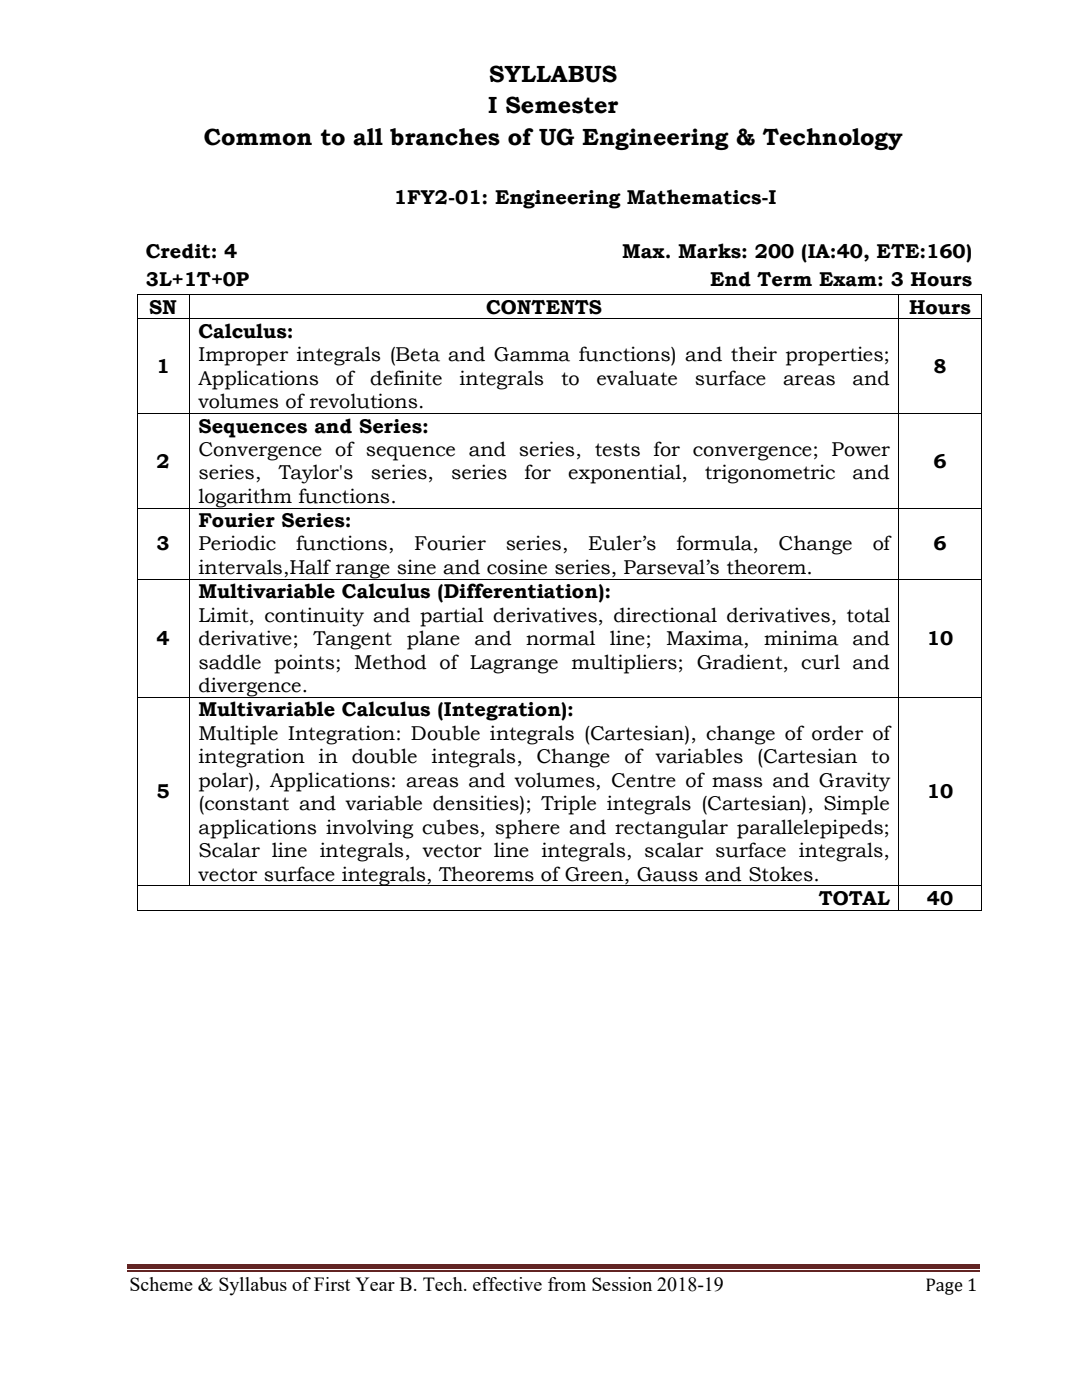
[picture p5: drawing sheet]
<svg xmlns="http://www.w3.org/2000/svg" width="216mm" height="279mm" viewBox="0 0 216 279" stroke-linecap="round" stroke-linejoin="round" font-family="sans-serif">
<defs><g id="words">
<g font-size="4.7">
<text x="97.6" y="16.3">SYLLABUS</text>
<text x="97.4" y="22.6">I Semester</text>
<text x="40.7" y="28.9">Common to all branches of UG Engineering &amp; Technology</text>
</g>
<g font-size="4">
<text x="78.6" y="40.7">1FY2-01: Engineering Mathematics-I</text>
<text x="29.1" y="51.5">Credit: 4</text>
<text x="124.2" y="51.5">Max. Marks: 200 (IA:40, ETE:160)</text>
<text x="29.1" y="57">3L+1T+0P</text>
<text x="141.7" y="57">End Term Exam: 3 Hours</text>
<text x="29.8" y="62.6">SN</text>
<text x="97" y="62.6">CONTENTS</text>
<text x="39.6" y="67.4">Calculus:</text>
<text x="31.2" y="74.4">1</text>
<text x="39.6" y="72.1">Improper integrals (Beta and Gamma functions) and their properties;</text>
<text x="39.6" y="76.8">Applications</text>
<text x="67" y="76.8">of</text>
<text x="73.9" y="76.8">definite</text>
<text x="91.7" y="76.8">integrals</text>
<text x="112" y="76.8">to</text>
<text x="119" y="76.8">evaluate</text>
<text x="138.6" y="76.8">surface</text>
<text x="156.3" y="76.8">areas</text>
<text x="170.1" y="76.8">and</text>
<text x="186.3" y="74.4">8</text>
<text x="39.6" y="81.4">volumes of revolutions.</text>
<text x="39.6" y="86.3">Sequences and Series:</text>
<text x="31.2" y="93.3">2</text>
<text x="39.6" y="91">Convergence of sequence and series, tests for convergence; Power</text>
<text x="39.6" y="95.7">series,</text>
<text x="55.6" y="95.7">Taylor's</text>
<text x="74" y="95.7">series,</text>
<text x="90" y="95.7">series</text>
<text x="104.7" y="95.7">for</text>
<text x="113.4" y="95.7">exponential,</text>
<text x="140.7" y="95.7">trigonometric</text>
<text x="170.1" y="95.7">and</text>
<text x="186.3" y="93.3">6</text>
<text x="39.6" y="100.3">logarithm functions.</text>
<text x="39.6" y="105.2">Fourier Series:</text>
<text x="31.2" y="109.9">3</text>
<text x="39.6" y="109.9">Periodic</text>
<text x="59.1" y="109.9">functions,</text>
<text x="82.6" y="109.9">Fourier</text>
<text x="100.9" y="109.9">series,</text>
<text x="117.4" y="109.9">Euler’s</text>
<text x="135" y="109.9">formula,</text>
<text x="155.4" y="109.9">Change</text>
<text x="174.2" y="109.9">of</text>
<text x="186.3" y="109.9">6</text>
<text x="39.6" y="114.5">intervals,Half range sine and cosine series, Parseval’s theorem.</text>
<text x="39.6" y="119.4">Multivariable Calculus (Differentiation):</text>
<text x="39.6" y="124">Limit, continuity and partial derivatives, directional derivatives, total</text>
<text x="31.2" y="128.8">4</text>
<text x="39.6" y="128.8">derivative;</text>
<text x="62.6" y="128.8">Tangent</text>
<text x="81.2" y="128.8">plane</text>
<text x="94.7" y="128.8">and</text>
<text x="105" y="128.8">normal</text>
<text x="121.7" y="128.8">line;</text>
<text x="132.9" y="128.8">Maxima,</text>
<text x="152.5" y="128.8">minima</text>
<text x="170.1" y="128.8">and</text>
<text x="185" y="128.8">10</text>
<text x="39.6" y="133.4">saddle points; Method of Lagrange multipliers; Gradient, curl and</text>
<text x="39.6" y="138.1">divergence.</text>
<text x="39.6" y="143">Multivariable Calculus (Integration):</text>
<text x="39.6" y="147.6">Multiple Integration: Double integrals (Cartesian), change of order of</text>
<text x="39.6" y="152.3">integration in double</text>
<text x="86.1" y="152.3">integrals, Change</text>
<text x="124.6" y="152.3">of variables (Cartesian to</text>
<text x="31.2" y="159.3">5</text>
<text x="39.6" y="157">polar), Applications: areas and volumes, Centre of mass and Gravity</text>
<text x="39.6" y="161.6">(constant and variable densities); Triple integrals (Cartesian), Simple</text>
<text x="185" y="159.3">10</text>
<text x="39.6" y="166.4">applications involving cubes, sphere and rectangular parallelepipeds;</text>
<text x="39.6" y="171">Scalar line integrals, vector line integrals, scalar surface integrals,</text>
<text x="39.6" y="175.7">vector surface integrals, Theorems of Green, Gauss and Stokes.</text>
<text x="163.4" y="180.6">TOTAL</text>
<text x="185" y="180.6">40</text>
<text x="25.9" y="257.7">Scheme &amp; Syllabus of First Year B. Tech. effective from Session 2018-19</text>
</g>
<text font-size="4" fill="#010202" x="181.4" y="62.6">Hours</text>
<text font-size="3.7" x="184.7" y="257.7">Page 1</text>
</g></defs>
<path d="M25.4 252.3h170v1h-170z" fill="#622423"/>
<path d="M25.4 253.7h170" fill="none" stroke="#622423" stroke-width=".25"/>
<g fill="#000">
<path d="M27.3 58.7h.1v.1h-.1zM27.4 58.7h.2v.1h-.2zM37.7 58.7h.2v.1h-.2zM110.5 58.7h.1v.1h-.1zM179.3 58.7h.2v.1h-.2zM195.7 58.7h.2v.1h-.2zM27.3 63.5h.1v.2h-.1zM37.7 63.5h.2v.2h-.2zM179.3 63.5h.2v.2h-.2zM195.7 63.5h.2v.2h-.2zM27.3 82.4h.1v.2h-.1zM37.7 82.4h.2v.2h-.2z"/>
<path d="M179.3 82.4h.2v.2h-.2zM195.7 82.4h.2v.2h-.2zM27.3 101.3h.1v.2h-.1zM27.3 115.5h.1v.2h-.1zM37.7 101.3h.2v.2h-.2zM37.7 115.5h.2v.2h-.2zM179.3 101.3h.2v.2h-.2zM179.3 115.5h.2v.2h-.2zM195.7 101.3h.2v.2h-.2zM195.7 115.5h.2v.2h-.2zM27.3 139.1h.1v.1h-.1zM37.7 139.1h.2v.1h-.2z"/>
<path d="M179.3 139.1h.2v.1h-.2zM195.7 139.1h.2v.1h-.2zM27.3 176.7h.1v.1h-.1zM37.7 176.7h.2v.1h-.2zM179.3 176.7h.2v.1h-.2zM195.7 176.7h.2v.1h-.2zM27.3 181.5h.1v.2h-.1zM179.3 181.5h.2v.2h-.2zM195.7 181.5h.2v.2h-.2z"/>
</g>
<g fill="none" stroke="#000" stroke-width=".2">
<path d="M27.3 58.8v4.7M27.6 58.8h10.1M37.8 58.8v4.7M37.9 58.8h72.6M110.6 58.8h68.7M179.4 58.8v4.7M179.5 58.8h16.2M195.8 58.8v4.7M27.3 63.7v18.7M27.4 63.6h10.3M37.8 63.7v18.7M37.9 63.6h141.4"/>
<path d="M179.4 63.7v18.7M179.5 63.6h16.2M195.8 63.7v18.7M27.3 82.6v18.7M27.4 82.5h10.3M37.8 82.6v18.7M37.9 82.5h141.4M179.4 82.6v18.7M179.5 82.5h16.2M195.8 82.6v18.7M27.3 101.5v14M27.3 115.7v23.4"/>
<path d="M27.4 101.4h10.3M27.4 115.6h10.3M37.8 101.5v14M37.8 115.7v23.4M37.9 101.4h141.4M37.9 115.6h141.4M179.4 101.5v14M179.4 115.7v23.4M179.5 101.4h16.2M179.5 115.6h16.2M195.8 101.5v14M195.8 115.7v23.4"/>
<path d="M27.3 139.2v37.5M27.4 139.2h10.3M37.8 139.2v37.5M37.9 139.2h141.4M179.4 139.2v37.5M179.5 139.2h16.2M195.8 139.2v37.5M27.3 176.8v4.7M27.4 176.7h10.3M37.9 176.7h141.4M179.4 176.8v4.7M179.5 176.7h16.2"/>
<path d="M195.8 176.8v4.7M27.4 181.6h151.9M179.5 181.6h16.2"/>
</g>
<use href="#words"/>
</svg>
